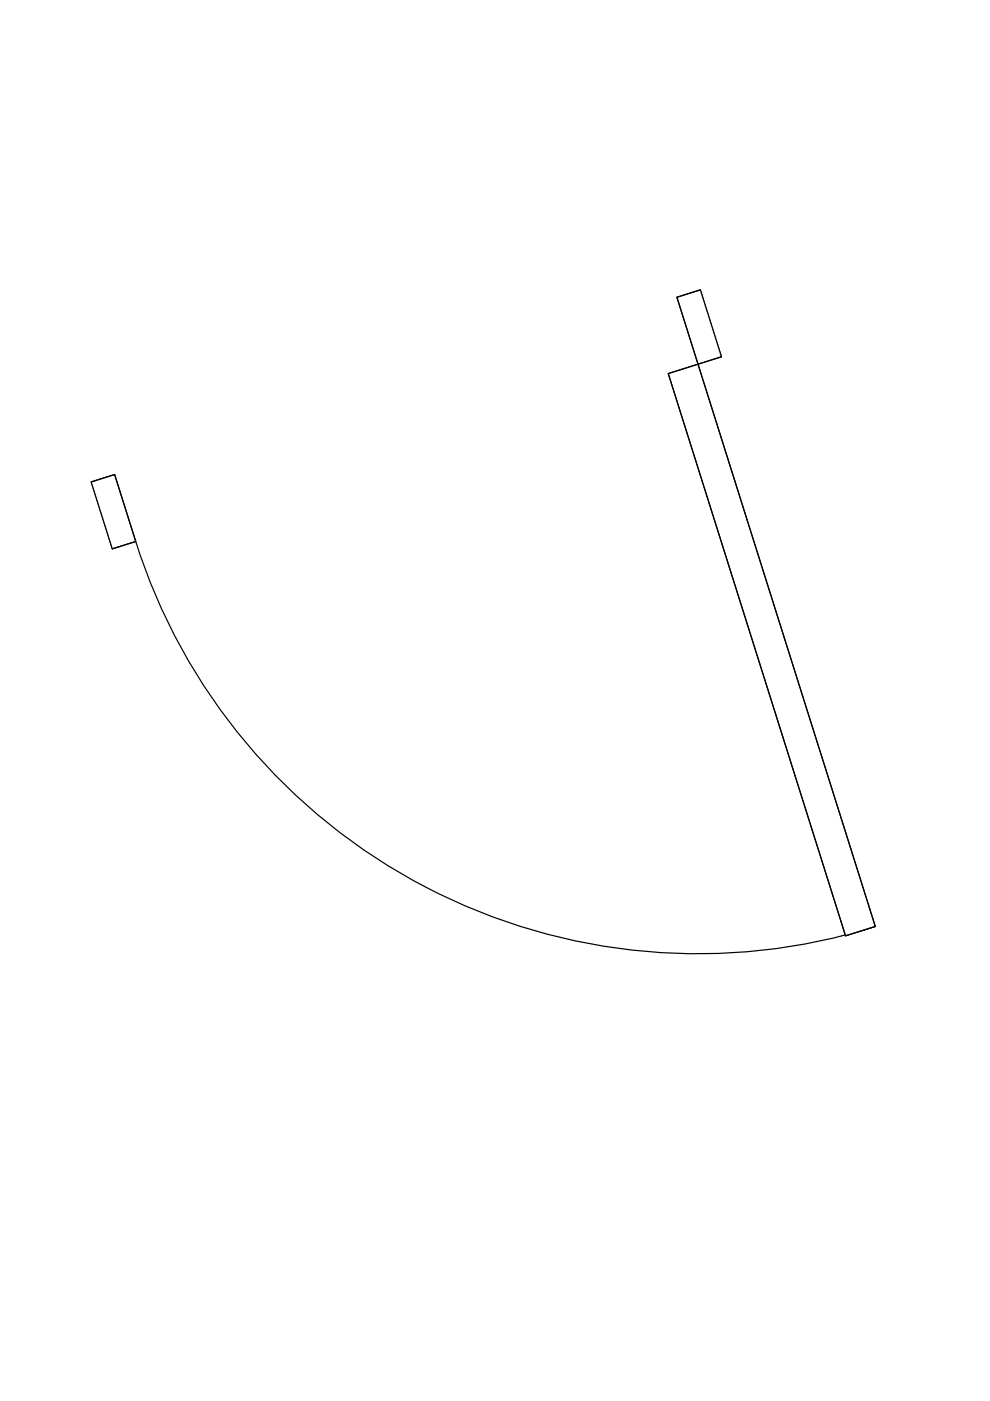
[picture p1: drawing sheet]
<svg xmlns="http://www.w3.org/2000/svg" width="210mm" height="297mm" viewBox="0 0 210 297" stroke-linecap="round" stroke-linejoin="round" font-family="sans-serif">
<path d="M148.5 61.5l4.5 14.1M19.3 102.2l4.5 14.2" fill="none" stroke="#000" stroke-width=".25"/>
<path d="M19.3 102.2l5-1.6 4.5 14.2-5 1.6z" fill="#fff"/>
<path d="M19.3 102.2l5-1.6 4.5 14.2-5 1.6z" fill="none" stroke="#000" stroke-width=".25"/>
<path d="M143.5 63l5-1.5 4.5 14.1-5 1.6z" fill="#fff"/>
<path d="M143.5 63l5-1.5 4.5 14.1-5 1.6zM148.5 61.5l-5 1.5 4.5 14.2 5-1.6M19.3 102.2l5-1.6 4.5 14.2M28.8 114.8a125 125 0 0 0 156.8 81.6M28.8 114.8l-5 1.6" fill="none" stroke="#000" stroke-width=".25"/>
<path d="M141.7 79.2l6.3-2 37.6 119.2-6.3 2z" fill="#fff"/>
<path d="M141.7 79.2l6.3-2 37.6 119.2-6.3 2z" fill="none" stroke="#000" stroke-width=".25"/>
</svg>
